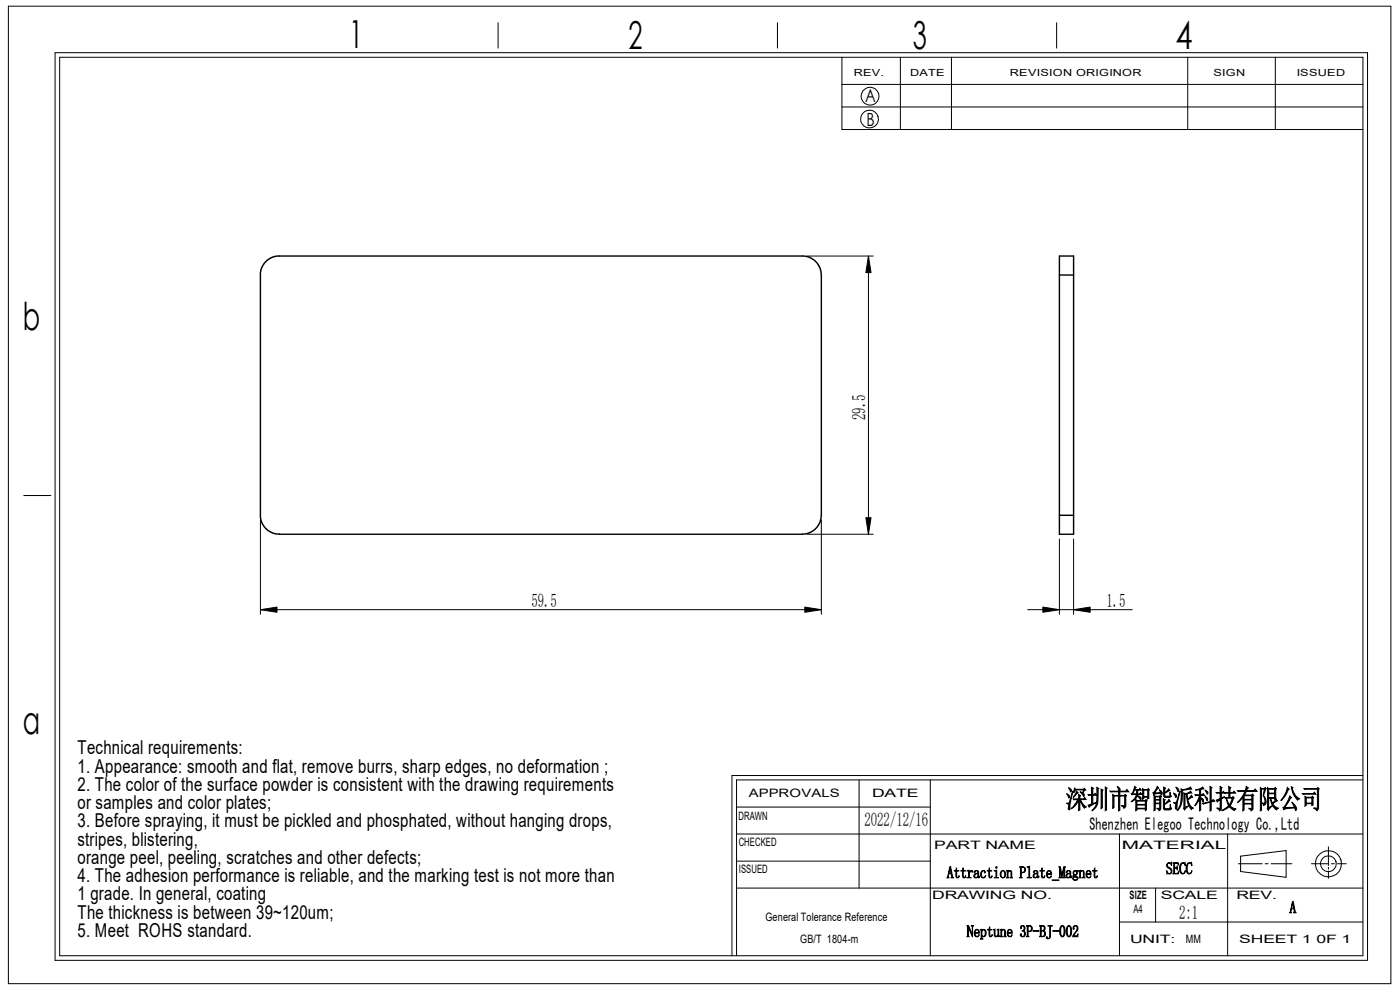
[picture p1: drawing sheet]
<svg xmlns="http://www.w3.org/2000/svg" width="297mm" height="210mm" viewBox="0 0 297 210" stroke-linecap="round" stroke-linejoin="round" font-family="sans-serif">
<defs><g id="words">
<g font-size="8.2">
<text x="74.1" y="10.2">1</text>
<text x="133.3" y="10.4">2</text>
<text x="193.7" y="10.5">3</text>
<text x="249.4" y="10.5">4</text>
<text x="4.8" y="70">b</text>
<text x="4.9" y="155.7">a</text>
</g>
<text font-size="5.6" x="226.1" y="171.4">深圳市智能派科技有限公司</text>
<g font-size="4.1">
<text x="16.4" y="160">Technical requirements:</text>
<text x="16.4" y="163.9">1. Appearance: smooth and flat, remove burrs, sharp edges, no deformation ;</text>
<text x="16.4" y="167.8">2. The color of the surface powder is consistent with the drawing requirements</text>
<text x="16.4" y="171.6">or samples and color plates;</text>
<text x="16.4" y="175.5">3. Before spraying, it must be pickled and phosphated, without hanging drops,</text>
<text x="16.4" y="179.4">stripes, blistering,</text>
<text x="16.4" y="183.3">orange peel, peeling, scratches and other defects;</text>
<text x="16.4" y="187.2">4. The adhesion performance is reliable, and the marking test is not more than</text>
<text x="16.4" y="191">1 grade. In general, coating</text>
<text x="16.4" y="194.9">The thickness is between 39~120um;</text>
<text x="16.4" y="198.8">5. Meet ROHS standard.</text>
</g>
<g font-size="4">
<text x="183.6" y="89.1" transform="rotate(-90 183.6 89.1)">29.5</text>
<text x="112.7" y="128.8">59.5</text>
<text x="234.7" y="128.8">1.5</text>
<text x="183.4" y="175.3">2022/12/16</text>
<text x="250.1" y="194.9">2:1</text>
</g>
<g font-size="3.9">
<text x="183.6" y="21.6">A</text>
<text x="183.8" y="26.6">B</text>
<text x="231.1" y="176">Shenzhen Elegoo Technology Co.,Ltd</text>
</g>
<g font-size="3.5">
<text x="247.4" y="185.4">SECC</text>
<text x="200.9" y="186.3">Attraction Plate_Magnet</text>
<text x="273.6" y="193.7">A</text>
<text x="205.1" y="198.8">Neptune 3P-BJ-002</text>
</g>
<g font-size="2.5">
<text x="156.7" y="173.9">DRAWN</text>
<text x="158.8" y="169.2">APPROVALS</text>
<text x="185" y="169.2">DATE</text>
<text x="156.7" y="179.4">CHECKED</text>
<text x="156.8" y="185.1">ISSUED</text>
<text x="198.2" y="180.1">PART NAME</text>
<text x="238" y="180.1">MATERIAL</text>
<text x="197.7" y="190.7">DRAWING NO.</text>
<text x="239.6" y="190.7">SIZE</text>
<text x="246.3" y="190.7">SCALE</text>
<text x="262.3" y="190.7">REV.</text>
<text x="162.4" y="195.3">General Tolerance Reference</text>
<text x="240.5" y="193.8">A4</text>
<text x="169.8" y="199.9">GB/T 1804-m</text>
<text x="239.7" y="199.9">UNIT:</text>
<text x="251.5" y="199.9">MM</text>
<text x="262.9" y="199.9">SHEET 1</text>
<text x="279.3" y="199.9">0F 1</text>
</g>
<g font-size="2.1">
<text x="181.1" y="16.1">REV.</text>
<text x="193.1" y="16.1">DATE</text>
<text x="214.2" y="16.1">REVISION ORIGINOR</text>
<text x="257.4" y="16.1">SIGN</text>
<text x="275.1" y="16.1">ISSUED</text>
</g>
</g></defs>
<g fill="none" stroke="#000" stroke-width=".21">
<path d="M1.8 1.3h293.3v207.4h-293.3zM11.7 11.2h278.4v192.5h-278.4zM12.7 12.1h276.4v190.6h-276.4zM105.7 4.8v5.4M164.9 4.8v5.4M178.6 17.9h110.5M178.6 12.1v15.4h110.5M191 12.1v15.4M201.8 12.1v15.4M224.2 4.8v5.4M252 12.1v15.4M270.6 12.1v15.4"/>
<path d="M178.6 22.7h110.5M171.2 54.3h14.1M184.2 54.3l.6 3.5h-1.1zM184.2 54.3v59M5 105.1h5.8M55.2 110.3v20M171.2 113.3h14.1M174.2 110.3v20M183.7 109.8h1.1l-.6 3.5zM224.7 114.3v16M227.8 114.3v16M55.2 129.3l3.6-.5v1.1z"/>
<path d="M55.2 129.3h119M170.7 128.8l3.5 .5-3.5 .6zM218 129.3h22.2M221.2 128.8l3.5 .5-3.5 .6zM227.8 129.3l3.5-.5v1.1zM156.3 171.2h41.1M156.3 176.9h132.8M182.2 165.4v23M197.4 165.4v37.3M237.5 176.9v25.8M260.4 176.9v25.8M281.8 179.6v4"/>
<path d="M289.1 165.4h-132.8v37.3M289.1 164.5h-133.8v38.2M156.3 182.7h41.1M156.3 188.4h132.8M237.5 195.6h51.6M245.2 188.4v7.2M262.7 183.2h5.1M263.2 181.6l9.6-1.2v5.7l-9.6-1.2zM268.4 183.2h.6M269.7 183.2h4.4M278.2 183.2h3.6M281.8 184v.4"/>
<path d="M281.8 184.7v1.6M282.4 183.2h.7M283.7 183.2h1.9"/>
<circle cx="184.5" cy="25.3" r="1.89"/>
<circle cx="184.6" cy="20.4" r="1.88"/>
<circle cx="281.8" cy="183.2" r="1.68"/>
<circle cx="281.8" cy="183.2" r="2.78"/>
</g>
<path d="M224.7 58.3v-4h3.1v4M224.7 58.3h3.1M224.7 58.3v51M227.8 58.3v51M59.3 113.3l-1.5-.2-1.1-.7-.9-1.1-.6-1.5v-52l.3-.9 .6-1.1 .6-.6 1.1-.7 .9-.2h112l.9 .2 1.1 .7 .7 .6 .6 1.1 .2 1.4v51l-.2 1.4-.6 1.1-.7 .6-1.1 .7-1.4 .2h-110.9M224.7 109.3v4h3.1v-4M224.7 109.3h3.1" fill="none" stroke="#000" stroke-width=".3"/>
<path d="M184.2 54.3l.6 3.5h-1.1zM183.7 109.8h1.1l-.6 3.5zM55.2 129.3l3.6-.5v1.1zM170.7 128.8l3.5 .5-3.5 .6zM221.2 128.8l3.5 .5-3.5 .6zM227.8 129.3l3.5-.5v1.1z" fill="#000"/>
<use href="#words"/>
</svg>
